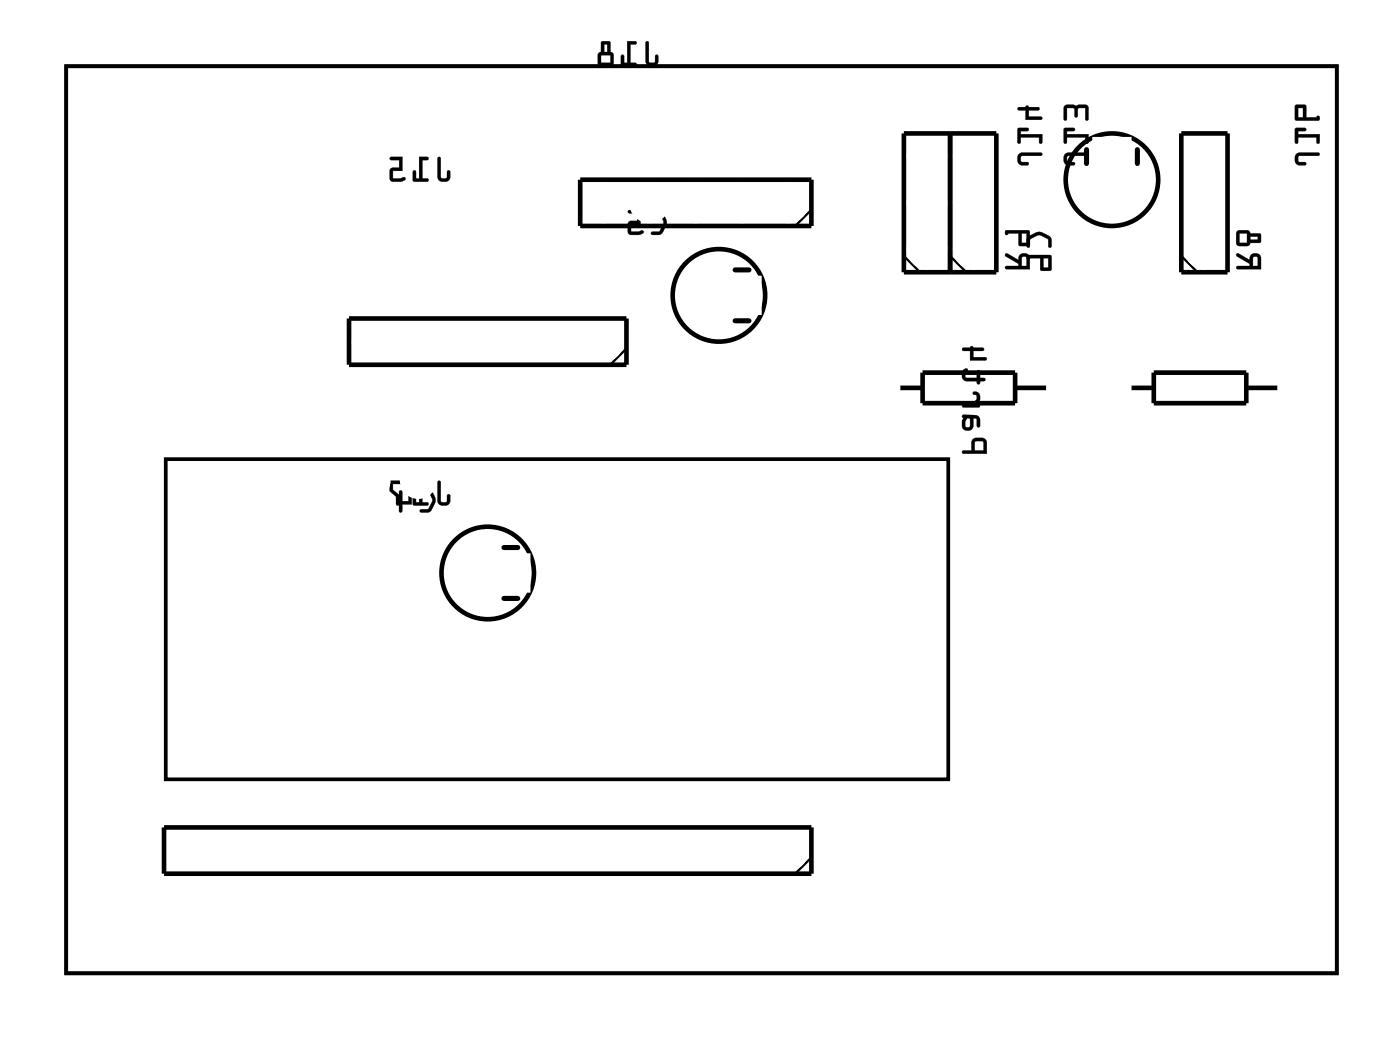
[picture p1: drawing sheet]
<svg xmlns="http://www.w3.org/2000/svg" width="77mm" height="57mm" viewBox="0 0 77 57" stroke-linecap="round" stroke-linejoin="round" font-family="sans-serif">
<path d="M3.6 3.6h69.8v49.8h-69.8zM9.1 25.2h43v17.6h-43z" fill="none" stroke="#000" stroke-width=".2"/>
<g fill="#000">
<path d="M24.1 8.6l-.1 1.1a.36 .36 0 0 0 .4 .3 .36 .36 0 0 0 .3-.3v-.3h-.1l-.1 .4-.3-.1v-1zM23 8.6v1.2h-.1l-.1-.4h-.1v.5l.8 .1v-.2h-.3v-1h.3v-.1zM21.4 8.6l.1 .2h.4v.4l-.4 .1-.1 .6 .2 .1h.4a.15 .15 0 0 0 .2-.1 .15 .15 0 0 0 0-.2l-.6 .1v-.4h.5v-.8z"/>
<path d="M24.1 8.6l-.1 1.1a.37 .37 0 0 0 .4 .3 .37 .37 0 0 0 .3-.3v-.3a.1 .1 0 0 0-.1-.1 .1 .1 0 0 0-.1 .1v.4h-.3v-1.1zM24.1 8.6l.1 .1v1l.3 .1 .1-.4h.1v.3a.35 .35 0 0 1-.3 .3 .35 .35 0 0 1-.4-.3zM23 8.6v1.2h-.1v-.4a.1 .1 0 0 0-.1-.1 .1 .1 0 0 0-.1 .1v.6h.8a.1 .1 0 0 0 .1-.1 .1 .1 0 0 0-.1-.1h-.3v-1h.3a.1 .1 0 0 0 .1-.1 .1 .1 0 0 0-.1-.1zM23 8.6l.5 .1v.1h-.3v1h.3v.2l-.8-.1v-.5h.1v.4h.2zM21.4 8.6l.1 .2h.4v.4l-.4 .1-.1 .6 .2 .1 .6-.1a.1 .1 0 0 0 .1-.1 .1 .1 0 0 0-.1-.1l-.6 .1v-.4h.5v-.8zM21.4 8.6h.7v.8h-.5v.4l.6-.1 .1 .1-.1 .1-.6 .1-.2-.1 .1-.6 .4-.1v-.4h-.4z"/>
<path d="M35.5 2.3v1.1a.36 .36 0 0 0 .3 .2 .36 .36 0 0 0 .4-.2v-.3l-.1-.1-.1 .1v.3h-.4v-1zM34.5 2.3v1.1h-.2v-.3l-.1-.1-.1 .6h.8v-.1l-.3-.1v-1h.3l.1-.1zM33 2.3v.6l-.2 .1 .1 .5 .1 .1h.6l.1-.2v-.4l-.2-.1v-.6zM33 3h.5v.4h-.5zM33.2 2.4h.2v.5h-.2z"/>
<path d="M35.5 2.3v1.1a.37 .37 0 0 0 .3 .2 .37 .37 0 0 0 .4-.2v-.3a.1 .1 0 0 0-.1-.1 .1 .1 0 0 0-.1 .1v.3h-.3l-.1-1zM35.5 2.3l.1 .1v1h.4l.1-.4v.1l.1 .3a.35 .35 0 0 1-.4 .2 .35 .35 0 0 1-.3-.2zM34.4 2.3l.1 1.1h-.2v-.3a.1 .1 0 0 0-.1-.1 .1 .1 0 0 0-.1 .1v.5h.8a.1 .1 0 0 0 .1-.1 .1 .1 0 0 0-.1-.1h-.3v-1h.3a.1 .1 0 0 0 .1 0 .1 .1 0 0 0-.1-.1zM34.5 2.3h.5l-.1 .1h-.3v1.1h.3v.1h-.8l.1-.6 .1 .1v.4h.2zM33 2.3v.6l-.2 .1v.5l.2 .1h.6l.1-.2v-.4l-.2-.1v-.6zM33 2.3h.5v.6l.2 .1v.4l-.1 .2h-.6l-.1-.1-.1-.5 .2-.1zM33 3h.5v.4h-.5zM33 3v.5h.5v-.5zM33.2 2.4h.2v.5h-.2zM33.2 2.4v.5h.2v-.5z"/>
<path d="M35.8 11.6v.1h.4l.3 .5-.3 .5h-.4v.1v.1a.6 .6 0 0 0 .8-.6v-.3l-.2-.4-.2-.1zM34.5 11.6v.1h.5v.4l-.5 .1v.6l.2 .1h.4a.15 .15 0 0 0 .2 0 .15 .15 0 0 0-.1-.2h-.5v-.4h.5v-.8z"/>
<path d="M35.8 11.6v.1h.4l.2 .5-.2 .5h-.4a.1 .1 0 0 0-.1 .1 .1 .1 0 0 0 .1 .1l.6-.1 .2-.6-.3-.6zM35.8 11.6h.5l.3 .4a.83 .83 0 0 1-.4 .9h-.4v-.1v-.1h.4l.2-.4v-.2l-.2-.4h-.4zM34.5 11.6v.1h.5v.4l-.5 .1v.6l.2 .1 .6-.1a.1 .1 0 0 0 .1-.1 .11 .11 0 0 0-.2-.1l-.5 .1v-.4h.5v-.8zM34.5 11.6l.7-.1v.8h-.5v.4h.6v.1l-.6 .1-.2-.1v-.6l.5-.1v-.4h-.5z"/>
<path d="M55.2 13.9l.1 .2 .6 .4v.1h-.6l-.1 .1 .1 .1h1.3v-.6a.31 .31 0 0 0-.4-.3 .31 .31 0 0 0-.3 .4zM56.2 14.1h.2v.5h-.3zM55.2 12.7l.1 .2 .1-.1h.5l.1 .7h.6l-.1-.9zM56.1 12.8h.3v.5h-.3z"/>
<path d="M55.2 13.9v.2l.7 .4v.1h-.6a.1 .1 0 0 0-.1 .1 .1 .1 0 0 0 .1 .1h1.3v-.6a.32 .32 0 0 0-.4-.3 .32 .32 0 0 0-.3 .4l-.6-.4zM55.2 13.9h.1l.7 .4a.31 .31 0 0 1 .2-.4 .31 .31 0 0 1 .4 .3v.6h-1.3l-.1-.1 .1-.1h.7v-.1l-.7-.4zM56.2 14.1h.2v.5h-.3zM56.1 14.1v.5h.3v-.5zM55.2 12.7v.1a.09 .09 0 0 0 .1 .1 .09 .09 0 0 0 .1-.1h.5l.1 .7h.6l-.1-.9zM55.2 12.7h1.3l.1 .8h-.6v-.7h-.6l-.1 .1zM56.1 12.8h.3v.5h-.3zM56.1 12.8v.5h.3v-.5z"/>
<path d="M56 8.5l-.1 .4 .3 .2h.3v-.1v-.1h-.4v-.3h1.1l.1-.1-.1-.1h-1zM55.9 7v.9l.2-.1v-.3h1v.3h.1l.1-.4h-1.2v-.2h.4v-.1zM55.9 5.9v.2h.4v.5l.9-.1v-.1h-.7v-.3h.6v-.2h-.6l-.1-.1-.1 .1z"/>
<path d="M56 8.5l-.1 .1 .1 .4 .4 .1a.1 .1 0 0 0 .1-.1 .1 .1 0 0 0-.1-.1h-.3v-.3h1.1a.1 .1 0 0 0 .1-.1 .1 .1 0 0 0-.1-.1h-1zM56 8.5l.2-.1h1v.1l-1.1 .1v.3l.4 .1v.1h-.3l-.3-.2zM55.9 7v.8a.1 .1 0 0 0 .1 .1 .1 .1 0 0 0 .1-.1v-.3h1v.3a.1 .1 0 0 0 .1 .1 .1 .1 0 0 0 .1-.1v-.4h-1.2v-.2h.3a.1 .1 0 0 0 .1-.1 .1 .1 0 0 0-.1-.1zM55.9 7.1h.6v.1h-.4v.2h1.2l-.1 .4h-.1v-.3h-1v.3l-.1 .1zM55.9 5.9v.2h.4v.5h.9a.1 .1 0 0 0 .1-.1 .1 .1 0 0 0-.1-.1h-.7v-.3h.5a.1 .1 0 0 0 .1-.1 .1 .1 0 0 0-.1-.1h-.5a.09 .09 0 0 0-.1-.1 .09 .09 0 0 0-.1 .1zM55.9 5.9h.4l.1-.1 .1 .1h.5v.1h-.5v.4h.7v.1l-.9 .1v-.6h-.3z"/>
<path d="M56.5 13l-.1 .2 .1 .4 .1-.1v-.4l.5-.2 .5 .2v.4l.1 .1 .1-.1a.6 .6 0 0 0-.6-.8l-.3 .1zM56.4 14l.1 .3 .1-.1h.5l.1 .7 .6-.1-.1-.8zM57.3 14.2h.3v.5h-.3z"/>
<path d="M56.5 13l-.1 .5a.1 .1 0 0 0 .1 .1 .1 .1 0 0 0 .1-.1v-.4l.5-.2 .5 .2v.4a.1 .1 0 0 0 .1 .1 .1 .1 0 0 0 .1-.1l-.1-.5-.4-.2-.3-.1zM56.5 13l.4-.2a.83 .83 0 0 1 .8 .3l.1 .4-.1 .1-.1-.1v-.4l-.4-.2h-.2l-.4 .2v.4l-.1 .1-.1-.1v-.3zM56.4 14v.2a.09 .09 0 0 0 .1 .1 .09 .09 0 0 0 .1-.1h.5l.1 .7 .6-.1-.1-.8zM56.4 14h1.3v.8l-.5 .1-.1-.7h-.5l-.1 .1zM57.3 14.2h.3v.5h-.3zM57.3 14.2v.5h.3v-.5z"/>
<path d="M58.5 8.5v.4l.2 .2h.3l.1-.1-.1-.1h-.4l.1-.3h1l.1-.1-.1-.1h-1zM58.5 7v.9l.1-.1v-.3h1v.3h.2v-.4h-1.2v-.2h.4v-.1zM58.5 5.8v.8l.1-.1v-.6l.4 .1v.4h.1h.1v-.4l.4-.1v.7h.2v-.7l-.1-.1z"/>
<path d="M58.5 8.5l-.1 .1 .1 .4 .5 .1a.1 .1 0 0 0 .1-.1 .1 .1 0 0 0-.1-.1h-.4v-.3h1.1a.1 .1 0 0 0 .1-.1 .1 .1 0 0 0-.1-.1h-1zM58.5 8.5l.2-.1h1l.1 .1h-.1l-1 .1-.1 .3 .4 .1v.1h-.3l-.2-.2zM58.5 7l-.1 .8a.1 .1 0 0 0 .1 .1 .1 .1 0 0 0 .1-.1v-.3h1v.3a.1 .1 0 0 0 .1 .1 .1 .1 0 0 0 .1-.1v-.4h-1.2v-.2h.4a.1 .1 0 0 0 .1-.1 .1 .1 0 0 0-.1-.1zM58.5 7.1h.5v.1h-.4v.2h1.2v.4h-.2v-.3h-1v.3l-.1 .1zM58.5 5.8l-.1 .7a.1 .1 0 0 0 .1 .1 .1 .1 0 0 0 .1-.1v-.6l.4 .1v.4a.1 .1 0 0 0 .1 .1 .1 .1 0 0 0 .1-.1v-.4l.4-.1v.6a.1 .1 0 0 0 .1 .1 .1 .1 0 0 0 .1-.1v-.6l-.1-.1zM58.5 5.8h1.2l.1 .1v.7h-.2v-.7h-.4v.5h-.1h-.1v-.5h-.4v.6l-.1 .1z"/>
<path d="M67.9 13.9l.1 .2 .6 .4v.1h-.6l-.1 .1 .1 .1h1.3v-.6a.31 .31 0 0 0-.4-.3 .31 .31 0 0 0-.3 .4zM68.9 14.1h.2v.5h-.3zM68 12.7l-.1 .6 .1 .2h.5l.2-.2h.6l-.1-.5h-.5l-.2-.2zM68.1 12.8h.4v.5h-.4zM68.7 13h.4v.2h-.4z"/>
<path d="M67.9 13.9v.2l.7 .4v.1h-.6a.1 .1 0 0 0-.1 .1 .1 .1 0 0 0 .1 .1h1.3v-.6a.32 .32 0 0 0-.4-.3 .32 .32 0 0 0-.3 .4l-.6-.4zM67.9 13.9h.1l.7 .4a.31 .31 0 0 1 .2-.4 .31 .31 0 0 1 .4 .3v.6h-1.3l-.1-.1 .1-.1h.7v-.1l-.7-.4zM68.9 14.1h.2v.5h-.3zM68.8 14.1v.5h.3v-.5zM68 12.7l-.1 .6 .1 .2h.5l.2-.2h.6l-.1-.5h-.5l-.2-.2zM68 12.7l.5-.1 .2 .2h.5l.1 .5h-.6l-.2 .2h-.5l-.1-.2zM68.1 12.8h.4v.5h-.4zM68.1 12.8v.5h.4v-.5zM68.7 13h.4v.2h-.4zM68.7 13v.2h.4v-.2z"/>
<path d="M71.2 8.5v.4l.2 .2h.3l.1-.1-.1-.1h-.4l.1-.3h1l.1-.1-.1-.1h-1zM71.2 7v.9l.1-.1v-.3h1v.3h.2v-.4h-1.2v-.2h.4v-.1zM71.2 5.8v.8h1.3l-.1-.2h-.1h-.5l-.1-.6zM71.3 5.9h.3v.5h-.3z"/>
<path d="M71.2 8.5l-.1 .1 .1 .4 .5 .1a.1 .1 0 0 0 .1-.1 .1 .1 0 0 0-.1-.1h-.4v-.3h1.1a.1 .1 0 0 0 .1-.1 .1 .1 0 0 0-.1-.1h-1zM71.2 8.5l.2-.1h1l.1 .1h-.1l-1 .1-.1 .3 .4 .1v.1h-.3l-.2-.2zM71.2 7l-.1 .8a.1 .1 0 0 0 .1 .1 .1 .1 0 0 0 .1-.1v-.3h1v.3a.1 .1 0 0 0 .1 .1 .1 .1 0 0 0 .1-.1v-.4h-1.2v-.2h.4a.1 .1 0 0 0 .1-.1 .1 .1 0 0 0-.1-.1zM71.2 7.1h.5v.1h-.4v.2h1.2v.4h-.2v-.3h-1v.3l-.1 .1zM71.2 5.8v.8h1.2l.1-.2a.09 .09 0 0 0-.1-.1 .09 .09 0 0 0-.1 .1h-.5l-.1-.7zM71.2 5.8h.5v.7h.6l.1-.1 .1 .2h-1.3zM71.3 5.9h.3v.5h-.3zM71.3 5.9v.6h.3v-.6z"/>
<path d="M3.6 3.6v49.8h69.8v-49.8zM3.6 3.6h69.8v49.8h-69.8z"/>
<path d="M23.1 26.8v.1l.4 .1 .3 .5-.3 .4-.4 .1v.1a.6 .6 0 0 0 .8-.6v-.2l-.2-.4-.2-.1zM21.9 26.9v.6l-.1 .1 .2 .5h.1v-.4h.5v-.8v-.1h-.2v.7h-.3v-.5z"/>
<path d="M23.1 26.8v.2h.4l.2 .5-.2 .4-.4 .1a.1 .1 0 0 0-.1 0 .1 .1 0 0 0 .1 .1h.6l.2-.6-.3-.7zM23.1 26.8h.5l.3 .5a.83 .83 0 0 1-.4 .8h-.4v-.1h.4l.2-.4v-.2l-.2-.4-.4-.1zM21.9 26.9v.6a.09 .09 0 0 0-.1 .1 .09 .09 0 0 0 .1 .1v.3a.1 .1 0 0 0 .1 .1 .1 .1 0 0 0 .1-.1v-.3h.5v-.8a.1 .1 0 0 0-.1-.1 .1 .1 0 0 0-.1 .1v.6h-.3v-.5zM22 27h.1v.5h.3l.1-.7h.1v.1v.8h-.5v.3l-.1 .1-.2-.5 .1-.1z"/>
<path d="M24.1 26.4l-.1 1.1a.36 .36 0 0 0 .4 .3 .36 .36 0 0 0 .3-.3v-.3l-.1-.1v.1l-.1 .4-.3-.1v-1zM23 26.4v1.2h-.1l-.1-.4-.1-.1v.6h.8v-.1h-.3v-1h.3v-.2zM21.4 26.4v.6l.4 .3v.4h.1v-.5l-.3-.3v-.3h.5h.1l.1-.2z"/>
<path d="M24.1 26.4l-.1 1.1a.37 .37 0 0 0 .4 .3 .37 .37 0 0 0 .3-.3v-.3a.1 .1 0 0 0-.1-.1 .1 .1 0 0 0-.1 .1v.3h-.3v-1zM24.1 26.4l.1 .1v1l.3 .1 .1-.5 .1 .1v.3a.35 .35 0 0 1-.3 .3 .35 .35 0 0 1-.4-.3zM23 26.4v1.2h-.1v-.4a.1 .1 0 0 0-.1-.1 .1 .1 0 0 0-.1 .1v.5l.8 .1a.1 .1 0 0 0 .1-.1 .1 .1 0 0 0-.1-.1h-.3v-1h.3a.1 .1 0 0 0 .1-.1 .1 .1 0 0 0-.1-.1zM23 26.4l.5 .1v.1h-.3v1h.3v.1h-.8v-.6l.1 .1v.4h.2zM21.4 26.4v.6l.4 .3-.1 .4a.1 .1 0 0 0 .1 .1 .1 .1 0 0 0 .1-.1v-.5l-.3-.3v-.3h.5l.1 .1 .1-.3zM21.4 26.4l.9 .1-.1 .1h-.1h-.5v.3l.3 .3v.5h-.1v-.4l-.4-.3z"/>
<path d="M53.4 24.1v.6h-.5v.2h1.3l-.1-.8-.2-.1zM53.6 24.2h.4v.5h-.5zM52.9 22.8v.1l-.1 .5a.31 .31 0 0 0 .4 .2 .31 .31 0 0 0 .3-.2v-.4h.1h.1v.4h.1v-.5l-.2-.1zM53.1 23h.2v.4l-.1 .1-.2-.1zM53.5 21.5v.1l.2 .1v.2l-.3 .3h-.5v.1l.9 .1v-.2h-.2l.2-.2a.33 .33 0 0 0 0-.4 .33 .33 0 0 0-.3-.1zM52.9 20.3l-.1 .4 .2 .2h.7v.2l.1-.2h.3v-.1l-.3-.1v-.4l-.1 .1v.3h-.6l-.1-.2 .2-.2-.1-.1zM52.9 19.1v.2h.4v.5l.9-.1-.1-.1h-.6v-.3h.5v-.2h-.5l-.1-.1-.1 .1z"/>
<path d="M53.4 24.1v.6h-.5a.1 .1 0 0 0-.1 .1 .1 .1 0 0 0 .1 .1h1.3v-.6l-.1-.2-.2-.1zM53.4 24.1l.2-.1 .5 .1 .1 .8h-1.3v-.2h.5zM53.6 24.2h.4v.5h-.5zM53.6 24.2l-.1 .5h.5v-.5zM52.9 22.8v.2l-.1 .4a.32 .32 0 0 0 .4 .3 .32 .32 0 0 0 .3-.3v-.4h.1l.1 .4a.1 .1 0 0 0 0 .1 .1 .1 0 0 0 .1-.1v-.4l-.1-.2zM52.9 22.8h.7l.2 .1v.5h-.1v-.4h-.1h-.2l.1 .4a.31 .31 0 0 1-.3 .2 .31 .31 0 0 1-.3-.2v-.5zM53.1 23h.2v.4l-.1 .1-.2-.1v-.3zM53.1 22.9l-.1 .2v.3l.2 .1 .1-.1v-.4zM53.5 21.5l-.1 .1 .2 .1 .1 .2-.3 .3h-.5a.1 .1 0 0 0-.1 .1 .1 .1 0 0 0 .1 .1h.8a.1 .1 0 0 0 .1-.1 .1 .1 0 0 0-.1-.1h-.1l.2-.2a.33 .33 0 0 0 0-.4 .33 .33 0 0 0-.3-.1zM53.5 21.5a.33 .33 0 0 1 .3 .5l-.2 .2h.2v.2l-.9-.1v-.1h.5l.3-.3v-.2l-.2-.1zM52.9 20.3l-.1 .4 .1 .2h.2h.6v.1a.1 .1 0 0 0 0 .1 .1 .1 0 0 0 .1-.1v-.1h.2a.1 .1 0 0 0 .1-.1 .1 .1 0 0 0-.1-.1h-.2v-.3a.1 .1 0 0 0-.1-.1 .1 .1 0 0 0 0 .1v.3h-.6l-.1-.2 .2-.2-.1-.1zM52.9 20.3l.2-.1 .1 .1-.2 .2v.2l.1 .1h.6v-.4l.1-.1v.5h.3v.1h-.3l-.1 .2v-.2h-.7l-.1-.2zM52.9 19.1v.2h.4v.5h.8a.1 .1 0 0 0 .1-.1 .1 .1 0 0 0-.1-.1h-.6v-.3h.5a.1 .1 0 0 0 .1-.1 .1 .1 0 0 0-.1-.1h-.5a.09 .09 0 0 0-.1-.1 .09 .09 0 0 0-.1 .1zM52.9 19.1h.4l.1-.1 .1 .1h.5v.2h-.5v.3h.6l.1 .1-.9 .1v-.5h-.4z"/>
</g>
<g fill="none" stroke="#000" stroke-width=".25">
<path d="M19.2 17.5h15.2v2.5h-15.2zM31.9 9.9h12.7v2.5h-12.7zM49.7 7.3h5v7.6h-5zM52.2 7.3v7.6M64.9 7.3h2.5v7.6h-2.5zM49.3 21.3h1.4M50.7 20.5h5.1v1.6h-5.1zM55.8 21.3h1.8M62 21.3h1.4M63.4 20.5h5.1v1.6h-5.1zM68.5 21.3h1.8M9 45.4h35.6v2.6h-35.6z"/>
<circle cx="39.5" cy="16.2" r="2.54"/>
<circle cx="61.1" cy="9.9" r="2.54"/>
<circle cx="26.8" cy="31.5" r="2.54"/>
</g>
<path d="M40.4 14.8h.7M40.4 17.6h.7M59.7 8.2v.8M62.5 8.2v.8M27.7 30.1h.7M27.7 32.9h.7" fill="none" stroke="#000" stroke-width=".28"/>
<path d="M34.4 19.1l-.9 .9M44.6 11.5l-.9 .9M49.7 14.1l.8 .8M52.2 14.1l.9 .8M64.9 14.1l.9 .8M44.6 47.1l-.9 .9" fill="none" stroke="#000" stroke-width=".13"/>
<path d="M27.4 30.8h1.4v1.4h-1.4z" fill="#fff"/>
<path d="M27.4 30.8h1.4v1.4h-1.4z" fill="none" stroke="#fff" stroke-width=".76" stroke-linecap="butt"/>
<circle cx="28.1" cy="31.5" r=".7" fill="#fff"/>
<circle cx="28.1" cy="31.5" r=".7" fill="none" stroke="#fff" stroke-width=".76" stroke-linecap="butt"/>
<circle cx="25.5" cy="31.5" r=".7" fill="#fff"/>
<circle cx="25.5" cy="31.5" r=".7" fill="none" stroke="#fff" stroke-width=".76" stroke-linecap="butt"/>
<circle cx="53.5" cy="13.7" r=".74" fill="#fff"/>
<circle cx="53.5" cy="13.7" r=".74" fill="none" stroke="#fff" stroke-width=".76" stroke-linecap="butt"/>
<circle cx="53.5" cy="11.1" r=".74" fill="#fff"/>
<circle cx="53.5" cy="11.1" r=".74" fill="none" stroke="#fff" stroke-width=".76" stroke-linecap="butt"/>
<circle cx="53.5" cy="8.6" r=".74" fill="#fff"/>
<circle cx="53.5" cy="8.6" r=".74" fill="none" stroke="#fff" stroke-width=".76" stroke-linecap="butt"/>
<circle cx="50.9" cy="13.7" r=".74" fill="#fff"/>
<circle cx="50.9" cy="13.7" r=".74" fill="none" stroke="#fff" stroke-width=".76" stroke-linecap="butt"/>
<circle cx="50.9" cy="11.1" r=".74" fill="#fff"/>
<circle cx="50.9" cy="11.1" r=".74" fill="none" stroke="#fff" stroke-width=".76" stroke-linecap="butt"/>
<circle cx="50.9" cy="8.6" r=".74" fill="#fff"/>
<circle cx="50.9" cy="8.6" r=".74" fill="none" stroke="#fff" stroke-width=".76" stroke-linecap="butt"/>
<circle cx="33.1" cy="18.8" r=".74" fill="#fff"/>
<circle cx="33.1" cy="18.8" r=".74" fill="none" stroke="#fff" stroke-width=".76" stroke-linecap="butt"/>
<circle cx="30.6" cy="18.8" r=".74" fill="#fff"/>
<circle cx="30.6" cy="18.8" r=".74" fill="none" stroke="#fff" stroke-width=".76" stroke-linecap="butt"/>
<circle cx="28.1" cy="18.8" r=".74" fill="#fff"/>
<circle cx="28.1" cy="18.8" r=".74" fill="none" stroke="#fff" stroke-width=".76" stroke-linecap="butt"/>
<circle cx="25.5" cy="18.8" r=".74" fill="#fff"/>
<circle cx="25.5" cy="18.8" r=".74" fill="none" stroke="#fff" stroke-width=".76" stroke-linecap="butt"/>
<circle cx="23" cy="18.8" r=".74" fill="#fff"/>
<circle cx="23" cy="18.8" r=".74" fill="none" stroke="#fff" stroke-width=".76" stroke-linecap="butt"/>
<circle cx="20.4" cy="18.8" r=".74" fill="#fff"/>
<circle cx="20.4" cy="18.8" r=".74" fill="none" stroke="#fff" stroke-width=".76" stroke-linecap="butt"/>
<circle cx="66.2" cy="13.7" r=".74" fill="#fff"/>
<circle cx="66.2" cy="13.7" r=".74" fill="none" stroke="#fff" stroke-width=".76" stroke-linecap="butt"/>
<circle cx="66.2" cy="11.1" r=".74" fill="#fff"/>
<circle cx="66.2" cy="11.1" r=".74" fill="none" stroke="#fff" stroke-width=".76" stroke-linecap="butt"/>
<circle cx="66.2" cy="8.6" r=".74" fill="#fff"/>
<circle cx="66.2" cy="8.6" r=".74" fill="none" stroke="#fff" stroke-width=".76" stroke-linecap="butt"/>
<circle cx="48.4" cy="41.6" r=".67" fill="#fff"/>
<circle cx="48.4" cy="41.6" r=".67" fill="none" stroke="#fff" stroke-width=".69" stroke-linecap="butt"/>
<path d="M47.7 40.9h1.4v1.4h-1.4z" fill="#fff"/>
<path d="M47.7 40.9h1.4v1.4h-1.4z" fill="none" stroke="#fff" stroke-width=".69" stroke-linecap="butt"/>
<circle cx="45.8" cy="41.6" r=".67" fill="#fff"/>
<circle cx="45.8" cy="41.6" r=".67" fill="none" stroke="#fff" stroke-width=".69" stroke-linecap="butt"/>
<circle cx="43.3" cy="41.6" r=".67" fill="#fff"/>
<circle cx="43.3" cy="41.6" r=".67" fill="none" stroke="#fff" stroke-width=".69" stroke-linecap="butt"/>
<circle cx="40.8" cy="41.6" r=".67" fill="#fff"/>
<circle cx="40.8" cy="41.6" r=".67" fill="none" stroke="#fff" stroke-width=".69" stroke-linecap="butt"/>
<circle cx="38.2" cy="41.6" r=".67" fill="#fff"/>
<circle cx="38.2" cy="41.6" r=".67" fill="none" stroke="#fff" stroke-width=".69" stroke-linecap="butt"/>
<circle cx="35.7" cy="41.6" r=".67" fill="#fff"/>
<circle cx="35.7" cy="41.6" r=".67" fill="none" stroke="#fff" stroke-width=".69" stroke-linecap="butt"/>
<circle cx="33.1" cy="41.6" r=".67" fill="#fff"/>
<circle cx="33.1" cy="41.6" r=".67" fill="none" stroke="#fff" stroke-width=".69" stroke-linecap="butt"/>
<circle cx="30.6" cy="41.6" r=".67" fill="#fff"/>
<circle cx="30.6" cy="41.6" r=".67" fill="none" stroke="#fff" stroke-width=".69" stroke-linecap="butt"/>
<circle cx="28.1" cy="41.6" r=".67" fill="#fff"/>
<circle cx="28.1" cy="41.6" r=".67" fill="none" stroke="#fff" stroke-width=".69" stroke-linecap="butt"/>
<circle cx="25.5" cy="41.6" r=".67" fill="#fff"/>
<circle cx="25.5" cy="41.6" r=".67" fill="none" stroke="#fff" stroke-width=".69" stroke-linecap="butt"/>
<circle cx="23" cy="41.6" r=".67" fill="#fff"/>
<circle cx="23" cy="41.6" r=".67" fill="none" stroke="#fff" stroke-width=".69" stroke-linecap="butt"/>
<circle cx="20.4" cy="41.6" r=".67" fill="#fff"/>
<circle cx="20.4" cy="41.6" r=".67" fill="none" stroke="#fff" stroke-width=".69" stroke-linecap="butt"/>
<circle cx="17.9" cy="41.6" r=".67" fill="#fff"/>
<circle cx="17.9" cy="41.6" r=".67" fill="none" stroke="#fff" stroke-width=".69" stroke-linecap="butt"/>
<circle cx="15.4" cy="41.6" r=".67" fill="#fff"/>
<circle cx="15.4" cy="41.6" r=".67" fill="none" stroke="#fff" stroke-width=".69" stroke-linecap="butt"/>
<circle cx="12.8" cy="41.6" r=".67" fill="#fff"/>
<circle cx="12.8" cy="41.6" r=".67" fill="none" stroke="#fff" stroke-width=".69" stroke-linecap="butt"/>
<circle cx="48.4" cy="26.4" r=".67" fill="#fff"/>
<circle cx="48.4" cy="26.4" r=".67" fill="none" stroke="#fff" stroke-width=".69" stroke-linecap="butt"/>
<circle cx="45.8" cy="26.4" r=".67" fill="#fff"/>
<circle cx="45.8" cy="26.4" r=".67" fill="none" stroke="#fff" stroke-width=".69" stroke-linecap="butt"/>
<circle cx="43.3" cy="26.4" r=".67" fill="#fff"/>
<circle cx="43.3" cy="26.4" r=".67" fill="none" stroke="#fff" stroke-width=".69" stroke-linecap="butt"/>
<circle cx="40.8" cy="26.4" r=".67" fill="#fff"/>
<circle cx="40.8" cy="26.4" r=".67" fill="none" stroke="#fff" stroke-width=".69" stroke-linecap="butt"/>
<circle cx="38.2" cy="26.4" r=".67" fill="#fff"/>
<circle cx="38.2" cy="26.4" r=".67" fill="none" stroke="#fff" stroke-width=".69" stroke-linecap="butt"/>
<circle cx="35.7" cy="26.4" r=".67" fill="#fff"/>
<circle cx="35.7" cy="26.4" r=".67" fill="none" stroke="#fff" stroke-width=".69" stroke-linecap="butt"/>
<circle cx="33.1" cy="26.4" r=".67" fill="#fff"/>
<circle cx="33.1" cy="26.4" r=".67" fill="none" stroke="#fff" stroke-width=".69" stroke-linecap="butt"/>
<circle cx="30.6" cy="26.4" r=".67" fill="#fff"/>
<circle cx="30.6" cy="26.4" r=".67" fill="none" stroke="#fff" stroke-width=".69" stroke-linecap="butt"/>
<circle cx="28.1" cy="26.4" r=".67" fill="#fff"/>
<circle cx="28.1" cy="26.4" r=".67" fill="none" stroke="#fff" stroke-width=".69" stroke-linecap="butt"/>
<circle cx="25.5" cy="26.4" r=".67" fill="#fff"/>
<circle cx="25.5" cy="26.4" r=".67" fill="none" stroke="#fff" stroke-width=".69" stroke-linecap="butt"/>
<circle cx="23" cy="26.4" r=".67" fill="#fff"/>
<circle cx="23" cy="26.4" r=".67" fill="none" stroke="#fff" stroke-width=".69" stroke-linecap="butt"/>
<circle cx="20.4" cy="26.4" r=".67" fill="#fff"/>
<circle cx="20.4" cy="26.4" r=".67" fill="none" stroke="#fff" stroke-width=".69" stroke-linecap="butt"/>
<circle cx="17.9" cy="26.4" r=".67" fill="#fff"/>
<circle cx="17.9" cy="26.4" r=".67" fill="none" stroke="#fff" stroke-width=".69" stroke-linecap="butt"/>
<circle cx="15.4" cy="26.4" r=".67" fill="#fff"/>
<circle cx="15.4" cy="26.4" r=".67" fill="none" stroke="#fff" stroke-width=".69" stroke-linecap="butt"/>
<circle cx="12.8" cy="26.4" r=".67" fill="#fff"/>
<circle cx="12.8" cy="26.4" r=".67" fill="none" stroke="#fff" stroke-width=".69" stroke-linecap="butt"/>
<circle cx="71.2" cy="21.3" r=".7" fill="#fff"/>
<circle cx="71.2" cy="21.3" r=".7" fill="none" stroke="#fff" stroke-width=".76" stroke-linecap="butt"/>
<circle cx="61.1" cy="21.3" r=".7" fill="#fff"/>
<circle cx="61.1" cy="21.3" r=".7" fill="none" stroke="#fff" stroke-width=".76" stroke-linecap="butt"/>
<circle cx="58.5" cy="21.3" r=".7" fill="#fff"/>
<circle cx="58.5" cy="21.3" r=".7" fill="none" stroke="#fff" stroke-width=".76" stroke-linecap="butt"/>
<circle cx="48.4" cy="21.3" r=".7" fill="#fff"/>
<circle cx="48.4" cy="21.3" r=".7" fill="none" stroke="#fff" stroke-width=".76" stroke-linecap="butt"/>
<circle cx="43.3" cy="46.7" r=".74" fill="#fff"/>
<circle cx="43.3" cy="46.7" r=".74" fill="none" stroke="#fff" stroke-width=".76" stroke-linecap="butt"/>
<circle cx="40.8" cy="46.7" r=".74" fill="#fff"/>
<circle cx="40.8" cy="46.7" r=".74" fill="none" stroke="#fff" stroke-width=".76" stroke-linecap="butt"/>
<circle cx="38.2" cy="46.7" r=".74" fill="#fff"/>
<circle cx="38.2" cy="46.7" r=".74" fill="none" stroke="#fff" stroke-width=".76" stroke-linecap="butt"/>
<circle cx="35.7" cy="46.7" r=".74" fill="#fff"/>
<circle cx="35.7" cy="46.7" r=".74" fill="none" stroke="#fff" stroke-width=".76" stroke-linecap="butt"/>
<circle cx="33.1" cy="46.7" r=".74" fill="#fff"/>
<circle cx="33.1" cy="46.7" r=".74" fill="none" stroke="#fff" stroke-width=".76" stroke-linecap="butt"/>
<circle cx="30.6" cy="46.7" r=".74" fill="#fff"/>
<circle cx="30.6" cy="46.7" r=".74" fill="none" stroke="#fff" stroke-width=".76" stroke-linecap="butt"/>
<circle cx="28.1" cy="46.7" r=".74" fill="#fff"/>
<circle cx="28.1" cy="46.7" r=".74" fill="none" stroke="#fff" stroke-width=".76" stroke-linecap="butt"/>
<circle cx="25.5" cy="46.7" r=".74" fill="#fff"/>
<circle cx="25.5" cy="46.7" r=".74" fill="none" stroke="#fff" stroke-width=".76" stroke-linecap="butt"/>
<circle cx="23" cy="46.7" r=".74" fill="#fff"/>
<circle cx="23" cy="46.7" r=".74" fill="none" stroke="#fff" stroke-width=".76" stroke-linecap="butt"/>
<circle cx="20.4" cy="46.7" r=".74" fill="#fff"/>
<circle cx="20.4" cy="46.7" r=".74" fill="none" stroke="#fff" stroke-width=".76" stroke-linecap="butt"/>
<circle cx="17.9" cy="46.7" r=".74" fill="#fff"/>
<circle cx="17.9" cy="46.7" r=".74" fill="none" stroke="#fff" stroke-width=".76" stroke-linecap="butt"/>
<circle cx="15.4" cy="46.7" r=".74" fill="#fff"/>
<circle cx="15.4" cy="46.7" r=".74" fill="none" stroke="#fff" stroke-width=".76" stroke-linecap="butt"/>
<circle cx="12.8" cy="46.7" r=".74" fill="#fff"/>
<circle cx="12.8" cy="46.7" r=".74" fill="none" stroke="#fff" stroke-width=".76" stroke-linecap="butt"/>
<circle cx="10.3" cy="46.7" r=".74" fill="#fff"/>
<circle cx="10.3" cy="46.7" r=".74" fill="none" stroke="#fff" stroke-width=".76" stroke-linecap="butt"/>
<path d="M40.1 15.5h1.4v1.4h-1.4z" fill="#fff"/>
<path d="M40.1 15.5h1.4v1.4h-1.4z" fill="none" stroke="#fff" stroke-width=".76" stroke-linecap="butt"/>
<circle cx="40.8" cy="16.2" r=".7" fill="#fff"/>
<circle cx="40.8" cy="16.2" r=".7" fill="none" stroke="#fff" stroke-width=".76" stroke-linecap="butt"/>
<circle cx="38.2" cy="16.2" r=".7" fill="#fff"/>
<circle cx="38.2" cy="16.2" r=".7" fill="none" stroke="#fff" stroke-width=".76" stroke-linecap="butt"/>
<circle cx="43.3" cy="11.1" r=".74" fill="#fff"/>
<circle cx="43.3" cy="11.1" r=".74" fill="none" stroke="#fff" stroke-width=".76" stroke-linecap="butt"/>
<circle cx="40.8" cy="11.1" r=".74" fill="#fff"/>
<circle cx="40.8" cy="11.1" r=".74" fill="none" stroke="#fff" stroke-width=".76" stroke-linecap="butt"/>
<circle cx="38.2" cy="11.1" r=".74" fill="#fff"/>
<circle cx="38.2" cy="11.1" r=".74" fill="none" stroke="#fff" stroke-width=".76" stroke-linecap="butt"/>
<circle cx="35.7" cy="11.1" r=".74" fill="#fff"/>
<circle cx="35.7" cy="11.1" r=".74" fill="none" stroke="#fff" stroke-width=".76" stroke-linecap="butt"/>
<circle cx="33.1" cy="11.1" r=".74" fill="#fff"/>
<circle cx="33.1" cy="11.1" r=".74" fill="none" stroke="#fff" stroke-width=".76" stroke-linecap="butt"/>
<path d="M60.4 7.9h1.4v1.4h-1.4z" fill="#fff"/>
<path d="M60.4 7.9h1.4v1.4h-1.4z" fill="none" stroke="#fff" stroke-width=".76" stroke-linecap="butt"/>
<circle cx="61.1" cy="8.6" r=".7" fill="#fff"/>
<circle cx="61.1" cy="8.6" r=".7" fill="none" stroke="#fff" stroke-width=".76" stroke-linecap="butt"/>
<circle cx="61.1" cy="11.1" r=".7" fill="#fff"/>
<circle cx="61.1" cy="11.1" r=".7" fill="none" stroke="#fff" stroke-width=".76" stroke-linecap="butt"/>
</svg>
